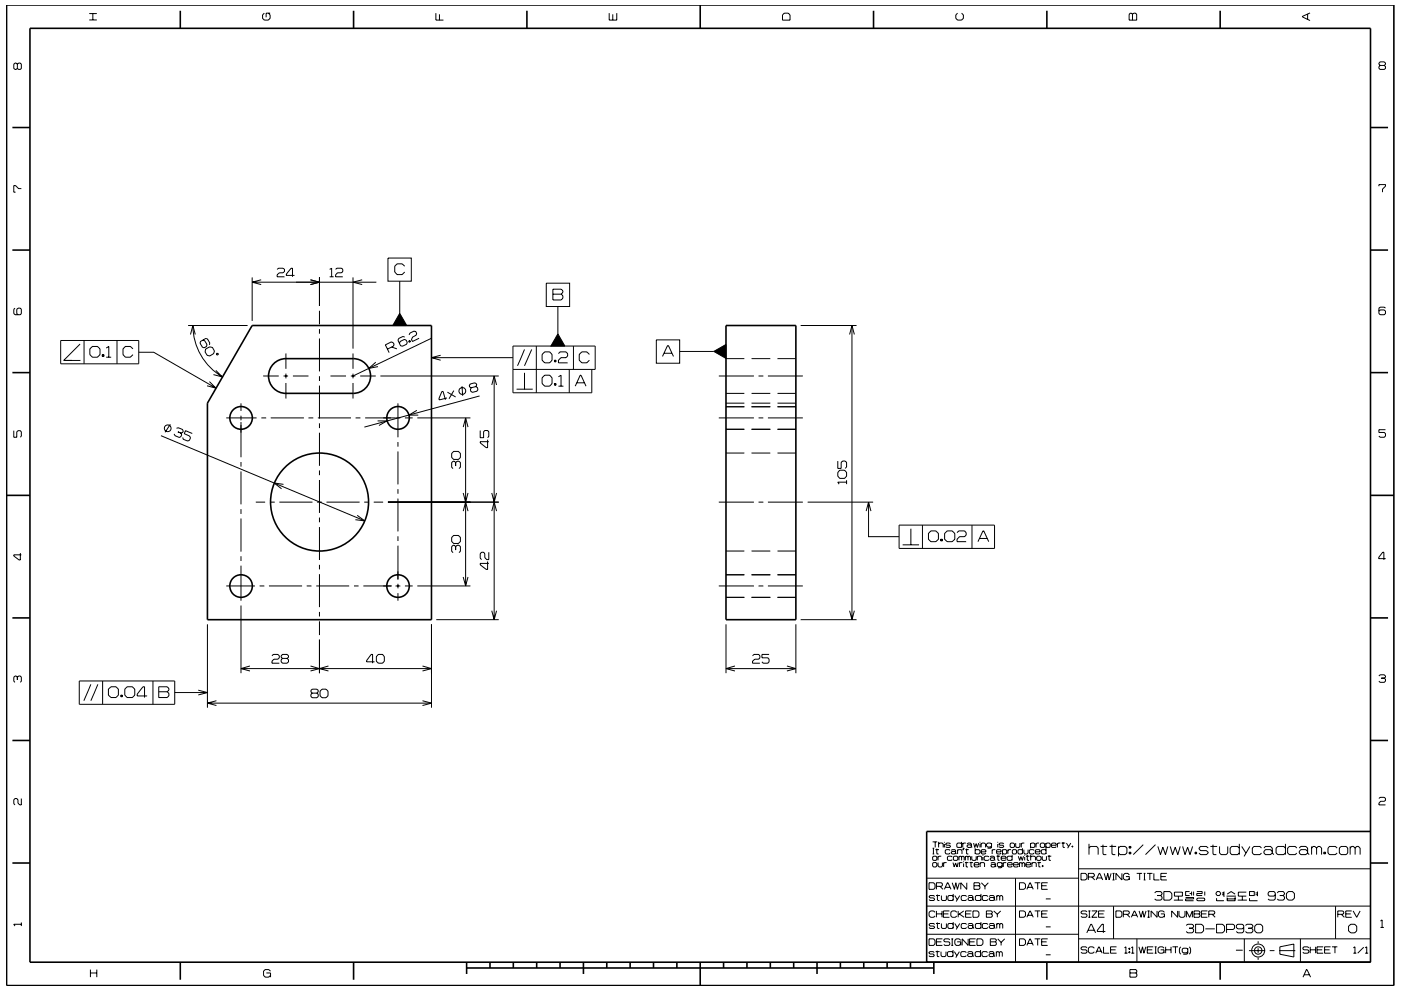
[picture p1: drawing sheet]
<svg xmlns="http://www.w3.org/2000/svg" width="297mm" height="210mm" viewBox="0 0 297 210" stroke-linecap="round" stroke-linejoin="round" font-family="sans-serif">
<g fill="none" stroke="#000" stroke-width=".21">
<path d="M3.7 13.6l-.3-.2h-.2l-.3 .2v.9l.3 .2 .5-.2M3.7 13.6l.2-.2h.4l.2 .2v.9l-.2 .2h-.4l-.2-.2M3.7 13.6v.9M18.9 4.2h1.6M18.9 2.9h1.6M19.7 2.9v1.3M56 2.8l-.3 .4v.7l.3 .4h.9l.4-.4v-.7l-.4-.4M57.3 2.8h-.9v.9M92.4 2.8v1.5h1.6M93.2 3v1.3M129.2 2.8v1.5h1.6v-1.5M129.9 3v1.3"/>
<path d="M166.3 2.8h.8l.4 .4v1.1h-1.6v-1.1zM203 2.8l-.4 .4v.7l.4 .4h.9l.4-.4v-.7l-.4-.4M239.6 2.8h.3l.2 .2 .3-.2h.3l.3 .2v1.3h-1.6v-1.3zM240.1 3v1.3M277.2 3v1.1M277.7 2.7l-1.6 .8v.1l1.6 .8M292.6 13.9l-.2-.3v-.2l.2-.3h.9l.2 .3v.2l-.2 .3M292.6 13.9l-.2 .2v.4l.2 .2h.9l.2-.2v-.4l-.2-.2M292.6 13.9h.9M292.4 39.5v-.3h1.3v.3l-.6 .6v.7M4.5 40h-.6l-.6-.6h-.4v1.4h.4M53.5 58.8v9.3"/>
<path d="M53.5 59.9h26.3M55.4 59.3l-1.9 .6 1.9 .5M58.8 57.1l.2-.2h1l.3 .2v.5l-.3 .3h-.8l-.4 .4v.4h1.5M62.4 58.4h-1.7v-.2l1-1.3h.3v1.8M65.8 59.3l1.9 .6-1.9 .5M67.7 58.8v6.1M69.9 58.7h.8M69.9 57.1l.4-.2v1.8M71.2 57.1l.2-.2h1l.3 .2v.5l-.3 .3h-.9l-.3 .4v.4h1.5M74.8 58.8v15.1M76.8 59.3l-2 .6 2 .5M82.3 54.7h4.9v4.9h-4.9z"/>
<path d="M84.7 59.6v6.9M85.8 56.5l-.5-.5h-1.1l-.5 .5v1.2l.5 .5h1.1l.5-.5M3.2 65.4l-.3 .2v.9l.3 .3h1.1l.2-.3v-.9l-.2-.2h-.5l-.2 .2v.9l.2 .3M12.9 72.2h16.5v5h-16.5zM17 73l-3.5 3.5h3.6M17.8 72.2v5M19 74l.6-.5h1.1l.5 .5v1.2l-.5 .6h-1.1l-.6-.6zM21.7 75.2h.4v.4h-.4zM21.8 75.2v.4M22.5 75.8h1.1M22.5 73.8l.6-.3v2.3M24.8 72.2v5"/>
<path d="M28.2 74l-.6-.5h-1l-.5 .5v1.2l.5 .6h1l.6-.6M29.4 74.7h3.2l13.2 7.6M39.9 69h12.6M40.4 70.9l.5-1.9 .5 1.9M40.9 69a12.6 12.6 0 0 0 6.3 11M43 72.1l.4 .2 .5 .8-.1 .4-.5 .3-.4-.1-.5-.9 .1-.4 1.1-.6 .4 .1 .5 .9-.1 .3M43.6 74l.8-.4 .6 .1 .5 .8-.2 .5-.9 .5-.5-.2-.4-.7zM45.8 78.6l1.4 1.4-1.9-.5M45.9 75h.4l-.1 .3h-.3zM55.8 79.7h3.3M60.1 79.7h1M60.6 75v3.2"/>
<path d="M60.6 79.2v1.1M62.1 79.7h3.3M67.7 65.9v2.9M67.7 69.8v1M67.7 71.8v7M67.7 79.8v1M70.1 79.7h3.3M74.4 79.7h1M74.8 75v3.2M74.8 79.2v1.1M76.4 79.7h3.3M79.7 76.8l-1.5 1.3 1.9-.3"/>
<path d="M80.6 79.7h25.1M82.2 74l1.2-.6 .2-.4-.2-.3-.4-.2-1.3 .6 .8 1.7M83.1 73.6l1.1 .4M84.8 66.5l1.4 2.5h-2.9zM85.8 71.5l-.4-.1-.9 .4-.1 .4 .5 1.1 .4 .1 .9-.4 .2-.4-.3-.5-.4-.1-.9 .4-.1 .4M86.7 72.3l.2-.1 .1 .3-.3 .1zM86.7 71l.2-.4 .9-.4 .4 .2 .1 .3-.1 .4-.7 .4-.3 .5 .3 .4 1.4-.7M86.8 72.3l.1 .2M91.5 75.9h17.3M91.6 71.7l-16.8 8M93.4 75.3l-1.9 .6 1.9 .5M104.8 79.8v51.6"/>
<path d="M108.8 78.4l17.4-.1v-4.9h-17.4v9.9h16.7v-4.9M111.2 74.1l-1.5 3.5M111.2 79.1v3.4M112.7 74.1l-1.5 3.5M113.7 73.4v9.9M115.5 74.6h1l.5 .6v1.2l-.5 .6h-1l-.6-.6v-1.2zM115.5 79.6h1l.5 .5v1.3l-.5 .5h-1l-.6-.5v-1.3zM115.8 60.1h5v4.9h-5zM117.2 61.3h1.8l.3 .4v.3l-.3 .4 .3 .3v.5l-.3 .4h-1.8zM117.2 62.4h1.8M117.6 76.4h.3v.3h-.3zM117.7 76.4v.3"/>
<path d="M118.3 65v5.8M118.3 70.8l1.5 2.6h-3zM118.4 75l.3-.4h1.3l.4 .4v.5l-.4 .4h-1.1l-.5 .5v.6h2M118.4 79.9l.5-.3v2.3M120.7 78.4v4.9M121.6 73.4v4.9M125 75.2l-.6-.6h-1l-.6 .6v1.2l.6 .6h1l.6-.6M139.1 72.1h5v4.9h-5zM140.5 75.6l1-2.3h.2l1.1 2.3M140.8 74.9h1.6M144.1 74.5h7.2M151.3 74.5l2.6-1.4v2.9z"/>
<path d="M152.4 79.7h7.5M153.9 76.1h3.9M159.3 76.1h4M160.8 79.7h1M162.8 79.7h7.4M164.8 76.1h3.9M169.8 69h11.8M180.1 70.9l.5-1.9 .5 1.9M180.6 69v62.4M293.7 65.4l-.2-.3h-.9l-.2 .3v1.1l.2 .3h.9l.2-.3v-.5l-.2-.3h-.9l-.2 .3M2.9 91.3v1.4h.7v-1.1l.2-.3h.5l.2 .3v.9l-.2 .2M34.1 92.4l43.2 18.1"/>
<path d="M36.1 90l-1.1 1.7M37.4 90.8l.4-.1 .9 .4 .2 .4-.2 .2-.3 .2M37.7 91.6l.7 .3M38.4 91.9l.1 .3-.1 .4-.4 .2-.9-.4-.2-.4M40.8 91.9l-1.5-.6-.2 .7 1.1 .5 .2 .4-.2 .5-.4 .1-.9-.3-.2-.4M44.4 80.9l1.4 1.4-1.9-.5M48 88.6h6.4M51.1 85.6v1.6M51.1 88.2v.9M51.1 89.5v7.5M51.1 98v1M51.1 100v7"/>
<path d="M55.4 88.6h1M57.4 88.6h7M60.6 81.2v3.3M65.4 88.6h1M67.4 88.6h7M67.7 81.8v7M67.7 89.8v1M67.7 91.8v7M67.7 99.8v1M74.8 81.2v3.3M75.4 88.6h1M77.4 88.6h7.5"/>
<path d="M80.1 89.3h1.9l-1.7 1M84.4 85.6v7.1M84.4 93.8v.9M84.4 95.8v6.9M85.8 88.6h1.7M88.4 87l-1.7 1h2M88.5 88.6h11.2M94.8 84.4l-1.7 .4-.1-.2 .7-1.5 .2-.1 .5 1.8M94.9 83.2l1.7 1M96.2 95.8h1l.4 .4v.8l-.4 .4h-1l-.4-.4v-.8zM96.2 82.8l-1 1.8M96.6 98.1l-.3-.3h-.2l-.3 .3v1l.3 .3"/>
<path d="M96.6 98.1l.3-.3h.4l.3 .3v1l-.3 .3M96.6 98.1v.7M98 81.9l.1 2M98.2 90.6l.5-2 .5 2M98.7 88.6v35.7M98.7 83.1h.1M100.9 82l.2-.3-.1-.3-.3-.2-1 .2-.2 .4 .1 .3 .3 .2M100.9 82l-1 .3M100.9 82l.3 .2 .1 .4-.2 .4-.9 .2-.4-.2-.1-.4 .2-.3M101.7 84l-24.4 6.6M101.8 91.3v1.5h.7v-1.2l.3-.3h.6l.2 .3v1l-.2 .2M103.4 93.3v1.7h-.3l-1.3-1.1v-.2h1.8"/>
<path d="M104.3 81.7l.5-1.9 .5 1.9M109.5 82.5h3.4M117.6 81.4h.3v.3h-.3zM117.7 81.4v.3M118.4 81.9h1.1M122 81.9l1-2.3h.2l1 2.3M122.3 81.2h1.6M152.4 88.6h7.5M153.9 83.4h3.9M153.9 85.5h3.9M153.9 96.1h3.9M153.9 86.3h3.9"/>
<path d="M153.9 91.1h3.9M159.3 83.4h4M159.3 85.5h4M159.3 96.1h4M159.3 86.3h4M159.3 91.1h4M160.8 88.6h1M162.8 88.6h7.4M164.8 83.4h3.9M164.8 85.5h3.9M164.8 96.1h3.9M164.8 86.3h3.9"/>
<path d="M164.8 91.1h3.9M177.6 97.8v1.5h.7v-1.2l.3-.3h.6l.3 .3v1l-.3 .2M178 99.7h1.1l.4 .5v.8l-.4 .5h-1.1l-.4-.5v-.8zM293.7 91.1h-1.3v.6h1.1l.2 .3v.5l-.2 .2h-.9l-.2-.2M4.3 117.3v1.5h-.2l-1.2-.9v-.2h1.6M51.1 108v1M51.1 110v7M51.1 118v1M51.1 120v7.4M54.2 106.5h2M57.2 106.5h1.1M59.2 106.5h7.1"/>
<path d="M60.1 102.7l-2-.3 1.6 1.3M67.2 106.5h1M67.7 101.8v7M67.7 109.8v1M67.7 111.8v7M67.7 119.8v1M69.2 106.5h7M75.7 109.3l1.6 1.2-1.9-.3M77.2 106.5h1M79.2 106.5h2M82.3 106.5h23.4M84.4 103.8v.9"/>
<path d="M84.4 105.7v7M84.4 113.7v1.1M84.4 115.7v7.3M96.2 113.6h1l.4 .4v.8l-.4 .5h-1l-.4-.5v-.8zM96.6 115.9l-.3-.2h-.2l-.3 .2v1l.3 .3M96.6 115.9v.8M96.6 115.9l.3-.2h.4l.3 .2v1l-.3 .3M98.2 104.6l.5 1.9 .5-1.9M98.2 108.4l.5-1.9 .5 1.9M103.4 119.1v1.7h-.3l-1.3-1v-.3h1.8M103.6 117.1v1.6h-.4l-.4-.4v-.9l-.3-.3h-.4l-.3 .3v1l.3 .3M104.3 104.6l.5 1.9 .5-1.9"/>
<path d="M104.3 108.4l.5-1.9 .5 1.9M152.4 106.5h7.5M153.9 116.9h3.9M159.3 116.9h4M160.8 106.5h1M162.8 106.5h7.4M164.8 116.9h3.9M171.2 106.5h13.9M179.5 102.3h-1.9l.3 .4M179.5 101.9v.8M183.6 108.4l.5-1.9 .6 1.9M184.1 106.5v7.3h6.5"/>
<path d="M190.6 111.4h20.3v4.9h-20.3zM191.4 115.6h3.5M193.1 112.1v3.5M195.6 111.4v4.9M197.4 112.6h1l.6 .5v1.3l-.6 .5h-1l-.5-.5v-1.3zM199.4 114.4h.4v.3h-.4zM199.6 114.4v.3M200.3 113.1l.5-.5h1.1l.5 .5v1.3l-.5 .5h-1.1l-.5-.5zM202.9 113l.4-.4h1.2l.3 .4v.5l-.3 .3h-1l-.6 .6v.5h1.9M206.1 111.4v4.9M207.3 114.9l1.1-2.3h.2l1 2.3M207.7 114.2h1.6"/>
<path d="M293.8 118.5h-1.5v-.3l.9-1.1h.2v1.6M44 132.4v17.7M48 124.3h6.1M51.1 128.4v14.4M55 124.3h1M57 124.3h7M57.7 139.1l.3-.3h.9l.3 .3v.4l-.3 .3h-.8l-.4 .4v.5h1.5M59.9 139.7l-.3-.3v-.3l.3-.3h1l.3 .3v.3l-.3 .3M59.9 139.7l-.3 .2v.5l.3 .3h1l.3-.3v-.5l-.3-.2M59.9 139.7h1M65 124.3h1M67 124.3h7"/>
<path d="M67.7 121.8v7M67.7 129.8v1M67.7 131.8v2.9M67.7 135.7v7.1M75.1 124.3h.9M77 124.3h6.1M80.2 138.8h.9l.4 .5v.9l-.4 .5h-.9l-.4-.5v-.9zM83.9 124.3h1M84.4 123.8v1M84.4 125.8v1.6M85.8 124.3h1.7M88.5 124.3h11.2"/>
<path d="M91.5 132.4v17.7M92.5 131.4h13.2M98.2 122.4l.5 1.9 .5-1.9M104.3 129.5l.5 1.9 .5-1.9M152.4 124.3h7.5M153.9 132.4v10.4M153.9 121.9h3.9M153.9 126.7h3.9M159.3 121.9h4M159.3 126.7h4M159.6 139.1l.2-.3h1.1l.2 .3v.4l-.2 .3h-.9l-.4 .4v.5h1.5M160.8 124.3h1"/>
<path d="M162.8 124.3h7.4M163.1 138.8h-1.6v.7h1.3l.3 .3v.6l-.3 .3h-1l-.3-.3M164.8 121.9h3.9M164.8 126.7h3.9M168.7 132.4v10.4M169.8 131.4h11.8M180.1 129.5l.5 1.9 .5-1.9M3.7 143.6l-.3-.2h-.2l-.3 .2v.9l.3 .2M3.7 143.6l.2-.2h.4l.2 .2v.9l-.2 .2M3.7 143.6v.6M16.8 144.4h20.2v5h-20.2zM19.3 145.2l-1.5 3.4"/>
<path d="M20.7 145.2l-1.4 3.4M21.8 144.4v5M23 146.2l.5-.5h1.1l.5 .5v1.2l-.5 .5h-1.1l-.5-.5zM25.6 147.4h.3v.4h-.3zM25.8 147.4v.4M26.5 146.2l.5-.5h1.1l.5 .5v1.2l-.5 .5h-1.1l-.5-.5zM31.2 147.6h-2.1v-.4l1.2-1.5h.3v2.3M32.4 144.4v5M33.6 145.7h1.8l.4 .3v.4l-.4 .3 .4 .4v.5l-.4 .3h-1.7zM33.6 146.7h1.8M37 146.9h7M42 146.4l2 .5-2 .5"/>
<path d="M44 149.1h47.5M45.9 148.6l-1.9 .5 1.9 .5M51.1 141.8h40.4M53 141.3l-1.9 .5 1.9 .5M65.8 141.3l1.9 .5-1.9 .5M66.2 147l-.3-.3v-.3l.3-.2h1l.3 .2v.3l-.3 .3M66.2 147l-.3 .3v.4l.3 .3h1l.3-.3v-.4l-.3-.3M66.2 147h1M67.9 146.6l.4-.4h.8l.5 .4v1l-.5 .4h-.8l-.4-.4zM69.6 141.3l-1.9 .5 1.9 .5M79.4 140.4h-1.7v-.3l1-1.3h.3v1.9M89.6 141.3l1.9 .5-1.9 .5"/>
<path d="M89.6 148.6l1.9 .5-1.9 .5M153.9 141.8h14.8M155.8 141.3l-1.9 .5 1.9 .5M166.8 141.3l1.9 .5-1.9 .5M292.4 143.4l.2-.3h.9l.2 .3v.2l-.2 .2M292.9 143.8h.6M293.5 143.8l.2 .3v.4l-.2 .2h-.9l-.2-.2M4.5 169.4v1.3h-.3l-.4-.4v-.7l-.2-.2h-.4l-.3 .2v.9l.3 .2M197.7 178.6h1M197.7 179.9h.4M197.9 179.9v1.2M198.3 178.6v1.1"/>
<path d="M198.6 180v1.1h.4M199 179l.2-.2h.6l.2 .2v.7M199 178.6v1.1M200.2 178.6v.1M200.2 179v.7M201.5 179l-.2-.2h-.6l-.2 .3 .2 .2h.6l.2 .3-.2 .1h-.6l-.2-.1M203.9 179l-.2-.2h-.7l-.1 .2v.6l.1 .1h.7l.2-.1M203.9 178.6v1.1M204.1 178.8v.9M204.2 179.9h.2l-.2 .4zM204.3 179.9l-.1 .4M204.8 178.8h-.5l-.2 .2"/>
<path d="M204.9 180v1.1h.4M205 179l.2-.2h.6l.2 .2v.6M206 179.4l-.2-.2h-.6l-.2 .2 .2 .3h.6l.2-.1M206 179.6l.1 .1M206.4 178.8l.3 .9 .3-.8 .2 .8 .3-.9M206.8 179.9v1.2M207.8 178.6v.1M207.8 179v.7M208 179l.2-.2h.5l.3 .2v.7M208 178.8v.9M210.2 179l-.2-.2h-.6l-.2 .2v.4l.2 .3h.6l.2-.3M210.2 178.8v.9l-.2 .2h-.6"/>
<path d="M211.5 178.6v.1M211.5 179v.7M212.8 179l-.2-.2h-.6l-.2 .3 .2 .2h.6l.2 .3-.2 .1h-.6l-.2-.1M214.3 178.8h.6l.2 .2v.6l-.2 .1h-.6l-.1-.1v-.6zM215.3 178.8v.8l.2 .1h.6l.1-.1v-.8M216.5 178.8v.9M216.8 179.9v1.2M217.2 178.8h-.5l-.2 .2M218.5 179l.2-.2h.5l.2 .2v.6l-.2 .1h-.5l-.2-.1M218.5 178.8v1.1M219.7 178.8v.9M220.3 178.8h-.5l-.1 .2"/>
<path d="M220.6 179l.2-.2h.5l.2 .2v.6l-.2 .1h-.5l-.2-.1zM221.7 179l.3-.2h.5l.2 .2v.6l-.2 .1h-.5l-.3-.1M221.7 178.8v1.1M221.8 179.9v1.2M222.9 179.3h1l-.1-.5h-.7l-.2 .2v.6l.2 .1h.7l.1-.1M224.2 178.8v.9M224.8 178.8h-.4l-.2 .2M225.1 178.8h.7M225.4 178.6v1.1h.4M226.1 178.8l.5 .8M227 178.8l-.6 1.1M227.3 179.4h.2v.3h-.2z"/>
<path d="M227.4 179.4v.3M228.7 176.4v27.7M230.9 179.9l.3-.4h1.3l.3 .4v1.4M230.9 179v2.3M233.3 179.5h1.4M233.8 179.2v1.9l.2 .2h.6M235.2 179.5h1.4M235.8 179.2v1.9l.2 .2h.5M237.1 179.9l.4-.4h1l.4 .4v1l-.4 .4h-1l-.4-.4M237.1 179.5v2.1M239.4 179.5h.4v.4h-.4zM239.6 179.5v.4"/>
<path d="M242.4 179.2l-2.1 2.1M245 179.2l-2.1 2.1M245.5 179.5l.5 1.8 .5-1.6 .6 1.6 .5-1.8M248.1 179.5l.5 1.8 .6-1.6 .5 1.6 .5-1.8M250.7 179.5l.5 1.8 .6-1.6 .5 1.6 .6-1.8M256.2 179.9l-.4-.4h-1.2l-.4 .4 .4 .5h1.2l.4 .5-.4 .4h-1.2l-.4-.4M256.6 179.5h1.5M257.2 179.2v1.9l.1 .2h.6M258.6 179.5v1.4l.3 .4h1.1l.3-.4v-1.4M262.8 179.9l-.4-.4h-1.2l-.4 .4v1l.4 .4h1.2l.4-.4M262.8 179v2.3M263.3 179.5l.9 1.4"/>
<path d="M265 179.5l-1.2 2.1M267.5 179.9l-.4-.4h-1.2l-.4 .4v1l.4 .4h1.2l.4-.4M268 179.9l.3-.4h1.1l.3 .4v1M272.5 179.9l-.3-.4h-1.3l-.3 .4v1l.3 .4h1.3l.3-.4M272.5 179v2.3M274.9 179.9l-.3-.4h-1.2l-.4 .4v1l.4 .4h1.2l.3-.4M275.5 179.9l.3-.4h1.1l.3 .4v1M278.1 179.9l.3-.4h.4l.3 .4M278.1 179.5v1.8M279.1 179.9l.4-.4h.3l.4 .4v1.4M279.1 179.9v1.4M283.5 179.9l-.4-.4h-1.2l-.3 .4v1l.3 .4h1.2l.4-.4"/>
<path d="M284 179.9l.3-.4h1.1l.3 .4v1l-.3 .4h-1.1l-.3-.4zM286.3 179.9l.3-.4h.3l.4 .4M286.3 179.5v1.8M287.3 179.9l.4-.4h.3l.4 .4v1.4M287.3 179.9v1.4M292.4 169.4l.2-.3h.9l.2 .3v.3l-.2 .3h-.8l-.3 .3v.4h1.3M4.5 195.7v.7M4.5 196h-1.6l.3 .4M196.5 198.2h32.2M196.5 192.2h94.1M196.6 186.3h32.1M197 199.1h.9l.3 .4v.7l-.3 .3h-.9z"/>
<path d="M197 187.2h.9l.3 .4v.7l-.3 .3h-.9zM197.7 181.1h.4M197.7 181.8l.2-.2h.6l.1 .2v.5l-.1 .2h-.6l-.2-.2zM197.7 183.1l.2-.1h.6l.1 .1v.6l-.1 .2h-.6l-.2-.2zM198.2 190.2l-.2-.3h-.8l-.2 .3 .2 .3h.8l.2 .3-.2 .2h-.8l-.2-.2M198.2 196.1l-.2-.2h-.8l-.2 .2 .2 .3h.8l.2 .2-.2 .3h-.8l-.2-.2M198.2 193.5l-.2-.3h-.7l-.3 .3v.8l.3 .3h.7l.2-.3M198.3 180.2h.8M198.5 189.9h.8M198.5 195.9h.8M198.5 188h1.1l.2-.2v-.4l-.2-.2h-1.1v1.4M198.5 199.8h1.1"/>
<path d="M198.5 193.2v1.4M198.5 193.8h1.2M198.7 189.7v1.2l.5 .1M198.7 195.7v1.1l.5 .1M198.9 183v.7l.2 .2h.5l.2-.2v-.7M198.9 181.6v.9M199.3 188l.6 .6M199.6 181.6h-.5l-.2 .2M199.6 189.9v.9l.2 .2h.6l.3-.2v-.9M199.6 195.9v.8l.2 .2h.6l.3-.2v-.8M199.7 193.2v1.4M199.8 199.1h-1.3v1.4h1.3"/>
<path d="M200 193.8h1.1M200.1 183v.9M200.2 188.6l.7-1.4h.1l.6 1.4M200.4 188.2h1M200.7 183h-.5l-.1 .1M201.3 193.2h-1.3v1.4h1.3M201.4 199.3l-.2-.2h-.9l-.2 .5 .2 .2h.9l.2 .2v.3l-.2 .2h-.9l-.2-.2M201.4 180.4l-.1-.2h-.7l-.2 .2v.5l.2 .2h.7l.1-.2M201.7 180.4l.2-.2h.5l.2 .2v.5M201.7 199.1h.4M201.9 199.1v1.4M201.9 187.2l.5 1.4 .2-1.4 .4 1.4 .4-1.4"/>
<path d="M201.9 181.8l-.2-.2h-.7l-.1 .2v.5l.1 .2h.7l.2-.2M202.1 183l.2 .9 .3-.9 .3 .9 .3-.9M202.1 190.2l-.2-.3h-.7l-.2 .3v.6l.2 .2h.7l.2-.2M202.1 196.1l-.2-.2h-.7l-.2 .2v.6l.2 .2h.7l.2-.2M202.1 189.6v1.4M202.1 195.6v1.3M202.1 181.8l.2-.2h.6l.2 .2v.5l-.2 .2h-.6l-.2-.2zM202.4 189.9l.5 .9M202.4 195.9l.5 .8M202.6 180.8l-.2-.2h-.5l-.2 .2 .2 .3h.5l.2-.2M202.6 180.9l.2 .2M202.9 193.5l-.3-.3h-.7l-.3 .3v.8l.3 .3h.7l.3-.3"/>
<path d="M202.9 199.8h.8v.7M203 180.4l.2-.2h.6l.2 .2v.7M203 180.2v.9M203.2 193.2v1.4M203.3 181.8l.2-.2 .4 .2M203.3 181.6v.9M203.4 193.8l1 .8M203.4 183v.9M203.5 189.9l-.8 1.3M203.5 195.9l-.8 1.2M203.7 199.5l-.3-.4h-.7l-.3 .4v.7l.3 .3h.7l.3-.3M203.9 181.8v.7"/>
<path d="M203.9 181.8l.1-.2 .4 .2v.7M204 183h-.4l-.2 .1M204.3 182.7v.2M204.3 183.1v.8M204.3 193.2l-1.1 .8M204.6 183h.7M204.7 180.2h.7M204.7 181.6v.9M204.7 181.8l.1-.2 .4 .2M204.7 193.8h1.1M204.8 182.8v1l.4 .1M204.9 190.2l-.2-.3h-.7l-.2 .3v.6l.2 .2h.7l.2-.2"/>
<path d="M204.9 196.1l-.2-.2h-.7l-.2 .2v.6l.2 .2h.7l.2-.2M205 187.2v1.4l-1.3-1.4v1.4M205.2 190.2l.2-.3h.7l.2 .3v.6M205.2 196.1l.2-.2h.7l.2 .2v.6M205.2 181.8v.7M205.2 181.8l.2-.2 .4 .2v.7M205.3 199.1v1.4l-1.3-1.4v1.4M205.6 183h.7M205.6 199.8h1M205.9 182.8v1l.3 .1M206 193.2h-1.3v1.4h1.3M206 181.6v.7l.2 .2h.6l.2-.2v-.7"/>
<path d="M206.3 193.2h1l.3 .3v.8l-.3 .3h-1zM206.3 190.6l-.2-.2h-.7l-.2 .2 .2 .4h.7l.2-.2M206.3 196.5l-.2-.2h-.7l-.2 .2 .2 .4h.7l.2-.2M206.3 190.8l.2 .2M206.3 196.7l.2 .2M206.5 187.2h1.1l.2 .2-.2 .5 .2 .2v.3l-.2 .2h-1.1zM206.5 187.9h1.1M206.5 183.4h1.1l-.2-.4h-.7l-.2 .1v.6l.2 .2h.7l.2-.2M206.8 180.4l.1-.2h.7l.2 .2v.5l-.2 .2h-.7l-.1-.2M206.8 199.1h-1.2v1.4h1.2M207.1 199.1h1l.3 .4v.7l-.3 .3h-1zM207.2 181.8l.2-.2h.5l.2 .2v.7"/>
<path d="M207.2 181.6v.9M207.8 183.1l.2-.1h.6l.1 .1v.8M207.8 183v.9M208 190.2l-.2-.3h-.8l-.2 .3v.6l.2 .2h.8l.2-.2M208 196.1l-.2-.2h-.8l-.2 .2v.6l.2 .2h.8l.2-.2M208 189.6v1.4M208 195.6v1.3M208 180.7h1v-.3l-.2-.2h-.6l-.2 .2v.5l.2 .2h.6l.2-.2M208.1 187.2l.7 .8M208.4 181.3v.2M208.4 181.8v.7M208.8 188v.6"/>
<path d="M209.1 193.2h1.1l.2 .2-.2 .4 .2 .2v.3l-.2 .3h-1.1zM209.1 193.8h1.1M209.5 190.2l-.3-.3h-.7l-.2 .3v.6l.2 .2h.7l.3-.2M209.5 196.1l-.3-.2h-.7l-.2 .2v.6l.2 .2h.7l.3-.2M209.5 187.2l-.7 .8M209.7 181.8l-.2-.2h-.7l-.1 .2v.5l.1 .2h.7l.2-.2M209.7 190.2l.3-.3h.6l.2 .3v.6M209.7 196.1l.3-.2h.6l.2 .2v.6M209.9 181.8l.2-.2h.5l.3 .2v.5M210 199.1h1l.2 .2-.2 .5 .2 .2v.3l-.2 .2h-1zM210 199.8h1M210.1 183.1l.2-.1h.5l.2 .1v.6"/>
<path d="M210.4 180.2v.9M210.7 193.2l.8 .7M210.8 190.6l-.2-.2h-.6l-.3 .2v.2l.3 .2h.6l.2-.2M210.8 196.5l-.2-.2h-.6l-.3 .2v.2l.3 .2h.6l.2-.2M210.8 190.8l.2 .2M210.8 196.7l.2 .2M210.9 182.2l-.3-.3h-.5l-.2 .3 .2 .3h.5l.3-.2M210.9 182.3l.1 .2M211 183.5l-.2-.2h-.5l-.2 .2 .2 .4h.5l.2-.2M211 183.7l.2 .2M211 180.2h-.4l-.2 .2M211.3 181.6h.7"/>
<path d="M211.3 180.7h1l-.2-.5h-.6l-.2 .2v.5l.2 .2h.6l.2-.2M211.3 190.2l.2-.3 .5 .3M211.3 189.9v1.1M211.3 195.9v1M211.3 196.1l.2-.2 .5 .2M211.5 193.9v.7M211.5 199.1l.8 .8M211.6 181.4v1l.3 .1M212 190.2l.2-.3 .4 .3v.8M212 190.2v.8M212 196.1v.8M212 196.1l.2-.2 .4 .2v.8"/>
<path d="M212.2 193.2l-.7 .7M212.3 182h1v-.2l-.2-.2h-.6l-.2 .2v.5l.2 .2h.6l.2-.2M212.3 199.9v.6M212.5 183.1l-.2-.1h-.7l-.2 .1v.5l.2 .2h.7l.2-.2M212.5 183v.9l-.2 .2h-.7M212.6 180.4l.1-.2h.6l.1 .2v.5l-.1 .2h-.6l-.1-.2M212.6 180.2v1.1M212.7 183v.9M213 199.1l-.7 .8M213.4 183h-.5l-.2 .1M213.6 183.4h1l-.1-.4h-.7l-.2 .1v.6l.2 .2h.7l.1-.2M213.7 180.2v.9"/>
<path d="M214.4 180.2h-.5l-.2 .2M214.6 181.8l-.2-.2h-.7l-.2 .2v.5l.2 .2h.7l.2-.2M214.6 181.3v1.2M214.6 180.4l.2-.2h.5l.2 .2v.5l-.2 .2h-.5l-.2-.2zM214.9 183.4h1l-.2-.4h-.6l-.2 .1v.6l.2 .2h.6l.2-.2M215.3 186.3v17.8M215.9 181.6l.3 .9 .2-.8 .3 .8 .3-.9M216.2 183v.9M216.2 183.1l.2-.1 .3 .1M216.2 199.1h.9l.3 .4v.7l-.3 .3h-.9zM216.2 187.2h.9l.3 .4v.7l-.3 .3h-.9zM216.2 193.2h.9l.3 .3v.8l-.3 .3h-.9z"/>
<path d="M216.7 183.1l.2-.1 .4 .1v.8M216.7 183.1v.8M216.8 180.4l-.2-.2h-.6l-.2 .2v.5l.2 .2h.6l.2-.2M217.1 180.2v.7l.2 .2h.5l.2-.2v-.7M217.3 181.3v.2M217.3 181.8v.7M217.5 183.4h1l-.1-.4h-.7l-.2 .1v.6l.2 .2h.7l.1-.2M217.5 181.6h.8M217.7 194.6l.7-1.4 .7 1.4M217.7 188.6l.7-1.4 .7 1.4M217.8 181.4v1l.4 .1M217.9 194.1h1"/>
<path d="M217.9 188.2h1M218.5 181.8l.2-.2h.6l.2 .2v.7M218.5 181.3v1.2M218.8 183.1l.2-.1h.5l.2 .1v.8M218.8 183v.9M219.2 180.4l-.1-.2h-.7l-.2 .2v.5l.2 .2h.7l.1-.2M219.4 199.1h1.2M219.4 193.2h1.2M219.4 187.2h1.2M219.5 180.7h1l-.2-.5h-.6l-.2 .2v.5l.2 .2h.6l.2-.2M219.8 181.8l.2-.2h.5l.2 .2v.5l-.2 .2h-.5l-.2-.2zM220 183h.7"/>
<path d="M220 187.2v1.4M220 193.2v1.4M220 199.1v1.4M220.3 182.8v1l.3 .1M220.8 199.8h1.1M220.8 193.8h1.1M220.8 187.9h1.1M221 183.6h.1v.2h-.1zM221 181.6v.7l.1 .2h.6l.2-.2v-.7M221.1 183.6v.2M221.7 196.6h1.1M221.7 190.7h1.1"/>
<path d="M221.8 180.4l-.2-.2h-.6l-.2 .2v.5l.2 .2h.6l.2-.2M222.1 199.1h-1.3v1.4h1.3M222.1 187.2h-1.3v1.4h1.3M222.1 193.2h-1.3v1.4h1.3M222.1 181.6h.8M222.4 181.4v1l.4 .1M228.7 199.1h61.9M228.7 184.3h61.9M229.2 185.2h.9l.4 .4v.7l-.4 .3h-.9zM230.4 197.9l.9-1.9h.1l.9 1.9M230.5 193.4l-.2-.2h-.9l-.2 .2 .2 .4h.9l.2 .2v.3l-.2 .3h-.9l-.2-.3M230.7 197.3h1.3"/>
<path d="M230.8 186h1l.2-.2v-.3l-.2-.3h-1v1.4M230.8 193.2h.4M230.8 194.6h.4M231 193.2v1.4M231.5 186l.6 .6M231.5 193.2h1.1l-1.1 1.4h1.1M232.4 186.6l.6-1.4h.2l.6 1.4M232.6 186.2h1M232.9 193.8h1.1M234.1 185.2l.4 1.4 .4-1.4 .3 1.4 .4-1.4M234.2 193.2h-1.3v1.4h1.3M234.4 197.6h-1.7v-.3l.9-1.3h.3v1.9"/>
<path d="M235.9 185.2h.4M235.9 186.6h.4M236.1 185.2v1.4M236.1 192.2v6.9M236.6 193.2h1l.3 .3v.8l-.3 .3h-1zM237.9 185.2v1.4l-1.3-1.4v1.4M238.2 193.9h1l.2-.2v-.3l-.2-.2h-1v1.4M238.7 185.9h.7v.7M238.9 193.9l.7 .7M239.4 180.8h.4v.3h-.4zM239.4 185.6l-.3-.4h-.6l-.3 .4v.7l.3 .3h.6l.3-.3M239.6 180.8v.3"/>
<path d="M239.9 194.6l.6-1.4 .7 1.4M240.1 194.1h.9M241 185.2h1.1M241 199.1v5M241.5 193.2l.4 1.4 .4-1.4 .3 1.4 .4-1.4M241.6 185.2v1.4M242.5 185.2h.4M242.5 186.6h.4M242.7 185.2v1.4M243.2 185.2h1.1M243.3 193.2h.5M243.3 194.6h.5"/>
<path d="M243.5 193.2v1.4M243.8 185.2v1.4M244.6 185.2v1.4h1.2M244.8 189.4l.3-.3h1l.3 .3v.2l-.3 .3M245.3 193.2v1.4l-1.2-1.4v1.4M245.4 189.9h.7M246.1 189.9l.3 .3v.5l-.3 .2h-1l-.3-.2M246.1 193.8h.8v.8M246.1 185.9h1.1M246.8 189.1h1.2l.5 .4v1l-.5 .4h-1.2zM246.9 193.5l-.4-.3h-.6l-.3 .3v.8l.3 .3h.6l.4-.3M247.4 185.2h-1.3v1.4h1.3"/>
<path d="M248.9 190.9h1.9M249 189.2h1.7v.9h-1.7zM249.7 193.2v1.4l-1.3-1.4v1.4M249.8 190.1v.8M250 193.2v1.1l.3 .3h.6l.3-.3v-1.1M251.4 190.4h1.7v.3h-1.7v.3h1.7M251.5 196.3l.3-.3h1l.3 .3v.3l-.3 .3M251.5 194.6v-1.4l.7 1.4 .6-1.4v1.4M252.1 196.9h.7M252.2 189.1h-.8v.8h.8M252.2 189.5h.4M252.6 189.1v.8"/>
<path d="M252.8 196.9l.3 .2v.5l-.3 .3h-1l-.3-.3M253.1 189.1v.8M253.1 193.2h1.1l.2 .2-.2 .4 .2 .3v.2l-.2 .3h-1.1zM253.1 193.8h1.1M253.4 180.8h.3v.3h-.3zM253.5 196h1.3l.4 .5v.9l-.4 .5h-1.3zM253.5 180.8v.3M253.7 189.1h1.2v.4h-1.2v.4h1.2M253.7 190.7l.2-.2h1.4l.1 .4-.1 .1h-1.4zM254.7 193.8h1.1M255.4 189.1v.8M255.6 197h2"/>
<path d="M256 193.2h-1.3v1.4h1.3M256.3 193.9h1l.3-.2v-.3l-.3-.2h-1v1.4M257 193.9l.6 .7M257.9 196h1.3l.4 .5v.9l-.4 .5h-1.3zM257.9 190.5v.5h1.6M258.1 189.1h.4l.3 .3v.2l-.3 .3h-.4l-.3-.3zM259.1 189.4h.4M259.1 189.8h.4M259.5 189.1v1.1M260.1 197.1h1.4l.2-.2v-.6l-.2-.3h-1.4v1.9M260.1 190.1h1.9M260.2 190.7h1.7"/>
<path d="M260.2 190.4v.6h1.7v-.6M260.2 189.6l.8-.5 .9 .5M262.4 190.9h2M263.4 190.1v.8M263.7 196.7l-.3 .3h-1l-.3-.3v-.4l.3-.3h1l.3 .3v1.3l-.3 .3h-1l-.3-.3M263.8 199.1v5M264.1 196.3l.3-.3h.9l.3 .3v.3l-.3 .3M264.2 189.2h-1.6v.9h1.6M264.7 196.9h.6M264.9 189.1h1v.8h-1zM264.9 190.5v.5h1.7M265.3 196.9l.3 .2v.5l-.3 .3h-.9l-.3-.3"/>
<path d="M266 196.5l.4-.5h.9l.4 .5v.9l-.4 .5h-.9l-.4-.5zM266.2 189.4h.4M266.2 189.8h.4M266.6 189.1v1M266.7 199.6v.5M269.7 180.6l-.3-.4h-1.1l-.3 .4v.3l.3 .4h1.1l.3-.4M269.7 180.9l.4 .4M270.4 189.8l-.3 .3h-1l-.2-.3v-.4l.2-.3h1l.3 .3v1.3l-.3 .2h-1l-.2-.2M270.8 189.4l.3-.3h1l.2 .3v.2l-.2 .3M271.4 189.9h.7M272.1 189.9l.2 .3v.5l-.2 .2h-1l-.3-.2M273.2 189.1h.8l.4 .4v1l-.4 .4h-.8l-.4-.4v-1z"/>
<path d="M275.7 199.1v5M277.2 180.6l-.3-.4h-1.1l-.3 .4v.3l.3 .4h1.1l.3-.4M277.2 180.9l.4 .4M280.7 180.8h.3v.3h-.3zM280.9 180.8v.3M283.2 192.2v6.9M283.6 193.9h1.1l.2-.2v-.3l-.2-.2h-1.1v1.4M284.4 193.9l.6 .7M285.3 193.8h1.1M285.9 196.5l.5-.5h.8l.5 .5v.9l-.5 .5h-.8l-.5-.5zM286.6 193.2h-1.3v1.4h1.3M286.9 193.2l.8 1.4 .7-1.4"/>
<path d="M292.7 195.4l.3-.3v1.6M292.7 196.7h.7M19.2 206.4h1.3M19.2 205.7v1.6M20.5 205.7v1.6M56.5 206.4h.9v.9M57.4 206l-.4-.4h-.8l-.3 .4v.9l.3 .4h.8l.4-.4M198.1 202l-.2-.2h-.8l-.2 .2 .2 .3h.8l.2 .3-.2 .3h-.8l-.2-.2M198.4 201.8h.8M198.7 201.6v1.2l.4 .1M199.5 201.8v.9l.2 .2h.7l.2-.2v-.9M201.7 200.5h.4"/>
<path d="M202.1 202l-.3-.2h-.7l-.2 .2v.7l.2 .2h.7l.3-.2M202.1 201.5v1.4M202.3 201.8l.6 .9M203.4 201.8l-.8 1.3M204.9 202l-.3-.2h-.7l-.2 .2v.7l.2 .2h.7l.3-.2M205.1 202.1l.3-.3h.6l.2 .3v.6M206.2 202.5l-.2-.2h-.6l-.3 .2v.2l.3 .2h.6l.2-.2M206.2 202.7l.3 .2M207.9 202.1l-.2-.3h-.7l-.2 .3v.6l.2 .2h.7l.2-.2M207.9 201.5v1.4M209.4 202.1l-.2-.3h-.8l-.2 .3v.6l.2 .2h.8l.2-.2M209.7 202.1l.2-.3h.6l.2 .3v.6"/>
<path d="M210.7 202.5l-.2-.2h-.6l-.2 .2 .2 .4h.6l.2-.2M210.7 202.7l.2 .2M211.2 201.8v1.1M211.2 202.1l.2-.3 .5 .3M211.9 202.1l.2-.3 .4 .3v.8M211.9 202.1v.8M217.7 200.5l.7-1.4 .7 1.4M217.9 200.1h1M221.7 202.5h1.1M230.5 201l-.2-.2h-.9l-.2 .4 .2 .3h.9l.2 .2v.3l-.2 .2h-.9l-.2-.2M232 201.1l-.3-.3h-.6l-.3 .3v.8l.3 .3h.6l.3-.3M232.3 202.2l.7-1.4 .7 1.4"/>
<path d="M232.5 201.8h1M234 200.8v1.4h1.2M235.5 201.5h1M236.7 200.8h-1.2v1.4h1.2M238.4 202.2h.7M238.4 201l.3-.2v1.4M239.3 201.1h.3v.2h-.3zM239.3 201.9h.3v.2h-.3zM239.4 201.1v.2M239.4 201.9v.2M239.6 205.6h1.2l.2 .3-.2 .5 .2 .2v.4l-.2 .3h-1.2zM239.6 206.4h1.2"/>
<path d="M239.9 202.2h.6M239.9 201l.3-.2v1.4M241.5 200.8l.4 1.4 .3-1.4 .3 1.4 .4-1.4M243.2 201.5h1.1M244.5 200.8h-1.3v1.4h1.3M244.8 200.8h.4M244.8 202.2h.4M245 200.8v1.4M246.1 201.5h.7v.7M246.8 201.1l-.3-.3h-.6l-.4 .3v.8l.4 .3h.6l.3-.3M247.1 201.5h1.2M247.1 200.8v1.4"/>
<path d="M248.3 200.8v1.4M248.6 200.8h1.2M249.2 200.8v1.4M250.4 200.8a1.09 1.09 0 0 0 0 1.6M251.8 201.3l-.2-.2h-.7l-.2 .2v.6l.2 .2h.7l.2-.2M251.8 201.1v1.1l-.2 .2h-.7M252.1 200.8a1.1 1.1 0 0 1 0 1.6M262 201.5h1.5M264.8 201.6h3.4M266.7 201.1v1M266.7 203.1v.5M269.2 201.6h1"/>
<path d="M271.2 201.6h3.4M274.3 203l-2.9-.6v-1.6l2.9-.6v2.8M276.3 207.3l.7-1.6h.1l.8 1.6M276.5 206.8h1.1M277.5 201l-.2-.2h-.9l-.2 .4 .2 .3h.9l.2 .2v.3l-.2 .2h-.9l-.2-.2M277.8 201.5h1.1M277.8 200.8v1.4M278.9 200.8v1.4M279.2 201.5h1.1M280.5 200.8h-1.3v1.4h1.3M280.8 201.5h1.1M282.1 200.8h-1.3v1.4h1.3"/>
<path d="M282.4 200.8h1.1M283 200.8v1.4M286.9 202.2h.7M286.9 201l.4-.2v1.4M289.1 200.9l-1.2 1.3M289.4 202.2h.7M289.4 201l.4-.2v1.4"/>
<circle cx="35.6" cy="90.8" r=".72"/>
<circle cx="98" cy="82.9" r=".73"/>
<circle cx="266.8" cy="201.6" r="1.38"/>
<circle cx="266.8" cy="201.6" r=".79"/>
</g>
<g fill="none" stroke="#000" stroke-width=".34">
<path d="M1.4 1.1h294.1v207.9h-294.1zM6.4 6h284.2v198.1h-284.3zM38.2 2.3v3.7M75 2.3v3.7M111.7 2.3v3.7M148.5 1.1v4.9M185.2 2.3v3.7M222 2.3v3.7M258.7 2.3v3.7M2.6 27h3.7M290.6 27h3.7M2.6 53h3.7"/>
<path d="M290.6 53h3.7M2.6 79h3.7M53.5 69h38v62.4h-47.5v-45.9zM74.8 76.1h-14.2a3.7 3.7 0 0 0-3.7 3.7 3.7 3.7 0 0 0 3.7 3.6h14.2M74.9 76.1a3.7 3.7 0 0 1 3.7 3.6 3.7 3.7 0 0 1-3.7 3.7M153.9 69h14.8v62.4h-14.8zM290.6 79h3.7M1.4 105.1h4.9M290.6 105.1h4.9M2.6 131.1h3.7M290.6 131.1h3.7M2.6 157.1h3.7"/>
<path d="M290.6 157.1h3.7M290.6 176.4h-94.1v27.7M2.6 183h3.7M290.6 183h3.7M38.2 204.1v3.7M75 204.1v3.7M98.9 205.3h99.1M98.9 204.1v2.5M103.9 204.1v1.2M108.8 204.1v1.2M113.8 204.1v1.2M118.7 204.1v1.2"/>
<path d="M123.7 204.1v2.5M128.6 204.1v1.2M133.6 204.1v1.2M138.6 204.1v1.2M143.5 204.1v1.2M148.5 204.1v4.9M153.4 204.1v1.2M158.4 204.1v1.2M163.3 204.1v1.2M168.3 204.1v1.2M173.2 204.1v2.5M178.2 204.1v1.2"/>
<path d="M183.1 204.1v1.2M188.1 204.1v1.2M193 204.1v1.2M198 204.1v2.5M222 204.1v3.7M258.7 204.1v3.7"/>
<circle cx="51.1" cy="88.6" r="2.4"/>
<circle cx="84.4" cy="88.6" r="2.4"/>
<circle cx="67.8" cy="106.5" r="10.4"/>
<circle cx="51.1" cy="124.3" r="2.39"/>
<circle cx="84.4" cy="124.3" r="2.39"/>
</g>
<path d="M84.7 66.5l1.5 2.5h-2.9zM118.3 70.8l1.5 2.6h-3zM151.3 74.5l2.6-1.4v2.9z" fill="#000"/>
</svg>
